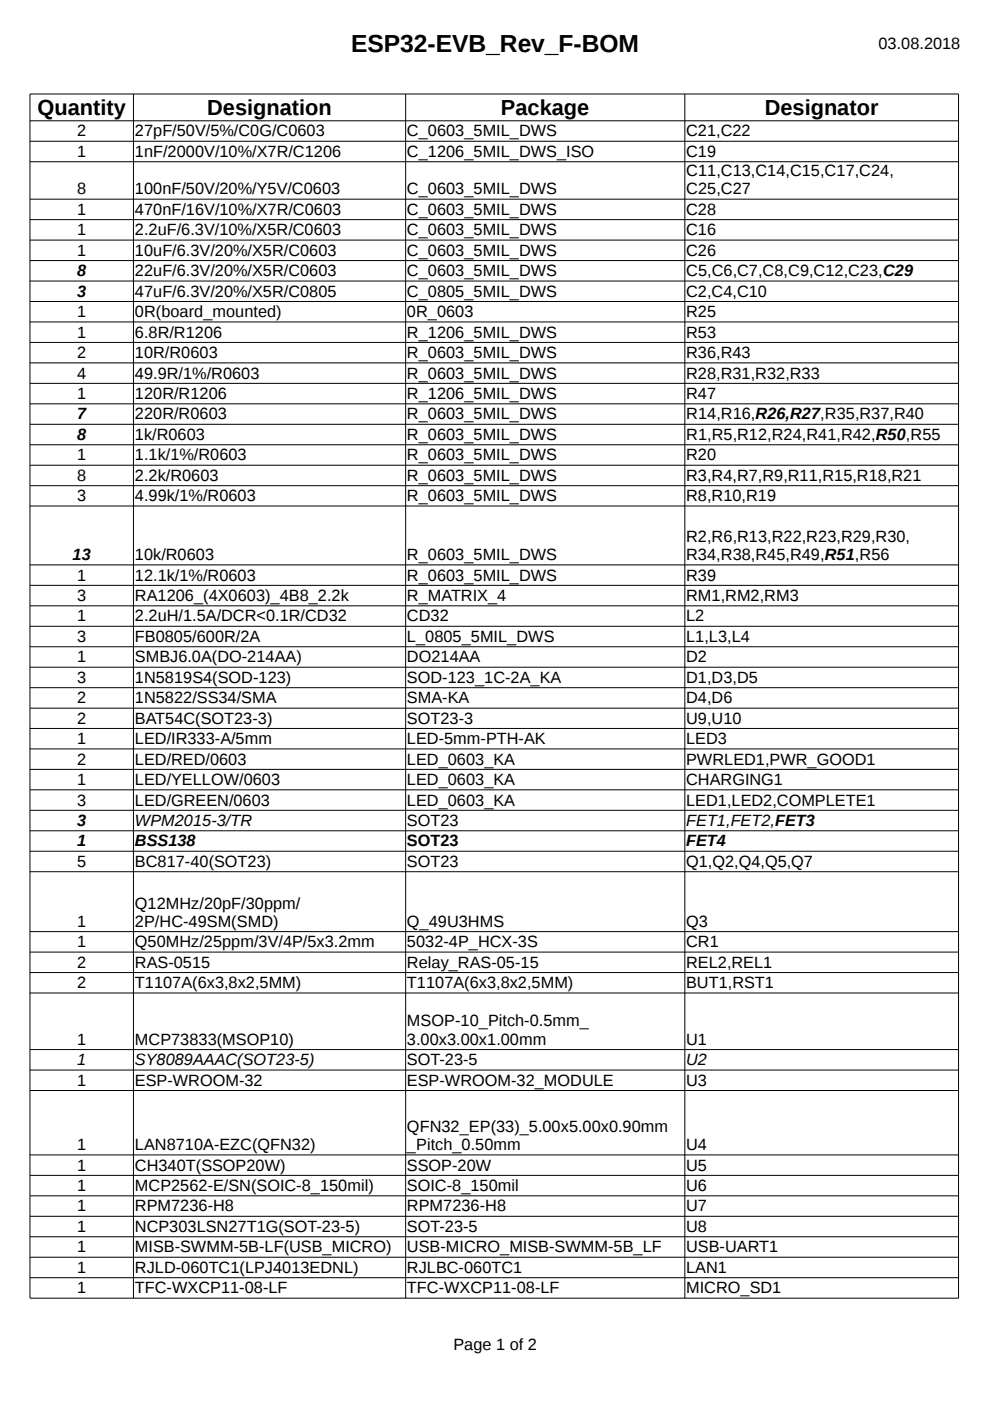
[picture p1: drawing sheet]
<svg xmlns="http://www.w3.org/2000/svg" width="210mm" height="297mm" viewBox="0 0 210 297" stroke-linecap="round" stroke-linejoin="round" font-family="sans-serif">
<defs><g id="words">
<text font-size="5.2" x="74.5" y="11.1">ESP32-EVB_Rev_F-BOM</text>
<g font-size="4.6">
<text x="7.9" y="24.3">Quantity</text>
<text x="43.9" y="24.3">Designation</text>
<text x="106.2" y="24.3">Package</text>
<text x="162.1" y="24.3">Designator</text>
</g>
<g font-size="3.5">
<text x="186.3" y="10.4">03.08.2018</text>
<text x="16.3" y="28.9">2</text>
<text x="28.6" y="28.9">27pF/50V/5%/C0G/C0603</text>
<text x="86.3" y="28.9">C_0603_5MIL_DWS</text>
<text x="145.5" y="28.9">C21,C22</text>
<text x="16.3" y="33.3">1</text>
<text x="28.6" y="33.3">1nF/2000V/10%/X7R/C1206</text>
<text x="86.3" y="33.3">C_1206_5MIL_DWS_ISO</text>
<text x="145.5" y="33.3">C19</text>
<text x="16.3" y="41.2">8</text>
<text x="28.6" y="41.2">100nF/50V/20%/Y5V/C0603</text>
<text x="86.3" y="41.2">C_0603_5MIL_DWS</text>
<text x="145.5" y="37.4">C11,C13,C14,C15,C17,C24,</text>
<text x="145.5" y="41.2">C25,C27</text>
<text x="16.3" y="45.5">1</text>
<text x="28.6" y="45.5">470nF/16V/10%/X7R/C0603</text>
<text x="86.3" y="45.5">C_0603_5MIL_DWS</text>
<text x="145.5" y="45.5">C28</text>
<text x="16.3" y="49.9">1</text>
<text x="28.6" y="49.9">2.2uF/6.3V/10%/X5R/C0603</text>
<text x="86.3" y="49.9">C_0603_5MIL_DWS</text>
<text x="145.5" y="49.9">C16</text>
<text x="16.3" y="54.2">1</text>
<text x="16.3" y="58.6">8</text>
<text x="28.6" y="54.2">10uF/6.3V/20%/X5R/C0603</text>
<text x="28.6" y="58.6">22uF/6.3V/20%/X5R/C0603</text>
<text x="86.3" y="54.2">C_0603_5MIL_DWS</text>
<text x="86.3" y="58.6">C_0603_5MIL_DWS</text>
<text x="145.5" y="54.2">C26</text>
<text x="145.5" y="58.6">C5,C6,C7,C8,C9,C12,C23,C29</text>
<text x="16.3" y="62.9">3</text>
<text x="28.6" y="62.9">47uF/6.3V/20%/X5R/C0805</text>
<text x="86.3" y="62.9">C_0805_5MIL_DWS</text>
<text x="145.5" y="62.9">C2,C4,C10</text>
<text x="16.3" y="67.2">1</text>
<text x="16.3" y="71.6">1</text>
<text x="28.6" y="67.2">0R(board_mounted)</text>
<text x="28.6" y="71.6">6.8R/R1206</text>
<text x="86.3" y="67.2">0R_0603</text>
<text x="86.3" y="71.6">R_1206_5MIL_DWS</text>
<text x="145.5" y="67.2">R25</text>
<text x="145.5" y="71.6">R53</text>
<text x="16.3" y="75.9">2</text>
<text x="28.6" y="75.9">10R/R0603</text>
<text x="86.3" y="75.9">R_0603_5MIL_DWS</text>
<text x="145.5" y="75.9">R36,R43</text>
<text x="16.3" y="80.3">4</text>
<text x="28.6" y="80.3">49.9R/1%/R0603</text>
<text x="86.3" y="80.3">R_0603_5MIL_DWS</text>
<text x="145.5" y="80.3">R28,R31,R32,R33</text>
<text x="16.3" y="84.6">1</text>
<text x="16.3" y="88.9">7</text>
<text x="28.6" y="84.6">120R/R1206</text>
<text x="28.6" y="88.9">220R/R0603</text>
<text x="86.3" y="84.6">R_1206_5MIL_DWS</text>
<text x="86.3" y="88.9">R_0603_5MIL_DWS</text>
<text x="145.5" y="84.6">R47</text>
<text x="145.5" y="88.9">R14,R16,R26,R27,R35,R37,R40</text>
<text x="16.3" y="93.3">8</text>
<text x="28.6" y="93.3">1k/R0603</text>
<text x="86.3" y="93.3">R_0603_5MIL_DWS</text>
<text x="145.5" y="93.3">R1,R5,R12,R24,R41,R42,R50,R55</text>
<text x="16.3" y="97.6">1</text>
<text x="16.3" y="102">8</text>
<text x="28.6" y="97.6">1.1k/1%/R0603</text>
<text x="28.6" y="102">2.2k/R0603</text>
<text x="86.3" y="97.6">R_0603_5MIL_DWS</text>
<text x="86.3" y="102">R_0603_5MIL_DWS</text>
<text x="145.5" y="97.6">R20</text>
<text x="145.5" y="102">R3,R4,R7,R9,R11,R15,R18,R21</text>
<text x="16.3" y="106.3">3</text>
<text x="28.6" y="106.3">4.99k/1%/R0603</text>
<text x="86.3" y="106.3">R_0603_5MIL_DWS</text>
<text x="145.5" y="106.3">R8,R10,R19</text>
<text x="15.4" y="118.7">13</text>
<text x="28.6" y="118.7">10k/R0603</text>
<text x="86.3" y="118.7">R_0603_5MIL_DWS</text>
<text x="145.5" y="114.9">R2,R6,R13,R22,R23,R29,R30,</text>
<text x="145.5" y="118.7">R34,R38,R45,R49,R51,R56</text>
<text x="16.3" y="123.1">1</text>
<text x="28.6" y="123.1">12.1k/1%/R0603</text>
<text x="86.3" y="123.1">R_0603_5MIL_DWS</text>
<text x="145.5" y="123.1">R39</text>
<text x="16.3" y="127.4">3</text>
<text x="16.3" y="131.8">1</text>
<text x="28.6" y="127.4">RA1206_(4X0603)_4B8_2.2k</text>
<text x="28.6" y="131.8">2.2uH/1.5A/DCR&lt;0.1R/CD32</text>
<text x="86.3" y="127.4">R_MATRIX_4</text>
<text x="86.3" y="131.8">CD32</text>
<text x="145.5" y="127.4">RM1,RM2,RM3</text>
<text x="145.5" y="131.8">L2</text>
<text x="16.3" y="136.1">3</text>
<text x="28.6" y="136.1">FB0805/600R/2A</text>
<text x="86.3" y="136.1">L_0805_5MIL_DWS</text>
<text x="145.5" y="136.1">L1,L3,L4</text>
<text x="16.3" y="140.4">1</text>
<text x="28.6" y="140.4">SMBJ6.0A(DO-214AA)</text>
<text x="86.3" y="140.4">DO214AA</text>
<text x="145.5" y="140.4">D2</text>
<text x="16.3" y="144.8">3</text>
<text x="16.3" y="149.1">2</text>
<text x="28.6" y="144.8">1N5819S4(SOD-123)</text>
<text x="28.6" y="149.1">1N5822/SS34/SMA</text>
<text x="86.3" y="144.8">SOD-123_1C-2A_KA</text>
<text x="86.3" y="149.1">SMA-KA</text>
<text x="145.5" y="144.8">D1,D3,D5</text>
<text x="145.5" y="149.1">D4,D6</text>
<text x="16.3" y="153.5">2</text>
<text x="28.6" y="153.5">BAT54C(SOT23-3)</text>
<text x="86.3" y="153.5">SOT23-3</text>
<text x="145.5" y="153.5">U9,U10</text>
<text x="16.3" y="157.8">1</text>
<text x="28.6" y="157.8">LED/IR333-A/5mm</text>
<text x="86.3" y="157.8">LED-5mm-PTH-AK</text>
<text x="145.5" y="157.8">LED3</text>
<text x="16.3" y="162.1">2</text>
<text x="16.3" y="166.5">1</text>
<text x="28.6" y="162.1">LED/RED/0603</text>
<text x="28.6" y="166.5">LED/YELLOW/0603</text>
<text x="86.3" y="162.1">LED_0603_KA</text>
<text x="86.3" y="166.5">LED_0603_KA</text>
<text x="145.5" y="162.1">PWRLED1,PWR_GOOD1</text>
<text x="145.5" y="166.5">CHARGING1</text>
<text x="16.3" y="170.8">3</text>
<text x="28.6" y="170.8">LED/GREEN/0603</text>
<text x="86.3" y="170.8">LED_0603_KA</text>
<text x="145.5" y="170.8">LED1,LED2,COMPLETE1</text>
<text x="16.3" y="175.1">3</text>
<text x="16.3" y="179.5">1</text>
<text x="28.6" y="175.1">WPM2015-3/TR</text>
<text x="28.6" y="179.5">BSS138</text>
<text x="86.3" y="175.1">SOT23</text>
<text x="86.3" y="179.5">SOT23</text>
<text x="145.5" y="179.5">FET4</text>
<text x="145.5" y="175.2">FET1,FET2,FET3</text>
<text x="16.3" y="183.8">5</text>
<text x="28.6" y="183.8">BC817-40(SOT23)</text>
<text x="86.3" y="183.8">SOT23</text>
<text x="145.5" y="183.8">Q1,Q2,Q4,Q5,Q7</text>
<text x="16.3" y="196.5">1</text>
<text x="28.6" y="192.7">Q12MHz/20pF/30ppm/</text>
<text x="28.6" y="196.5">2P/HC-49SM(SMD)</text>
<text x="86.3" y="196.5">Q_49U3HMS</text>
<text x="145.5" y="196.5">Q3</text>
<text x="16.3" y="200.8">1</text>
<text x="28.6" y="200.8">Q50MHz/25ppm/3V/4P/5x3.2mm</text>
<text x="86.3" y="200.8">5032-4P_HCX-3S</text>
<text x="145.5" y="200.8">CR1</text>
<text x="16.3" y="205.2">2</text>
<text x="16.3" y="209.5">2</text>
<text x="28.6" y="205.2">RAS-0515</text>
<text x="28.6" y="209.5">T1107A(6x3,8x2,5MM)</text>
<text x="86.3" y="205.2">Relay_RAS-05-15</text>
<text x="86.3" y="209.5">T1107A(6x3,8x2,5MM)</text>
<text x="145.5" y="205.2">REL2,REL1</text>
<text x="145.5" y="209.5">BUT1,RST1</text>
<text x="16.3" y="221.5">1</text>
<text x="28.6" y="221.5">MCP73833(MSOP10)</text>
<text x="86.3" y="217.6">MSOP-10_Pitch-0.5mm_</text>
<text x="86.3" y="221.5">3.00x3.00x1.00mm</text>
<text x="145.5" y="221.5">U1</text>
<text x="16.3" y="225.8">1</text>
<text x="28.6" y="225.8">SY8089AAAC(SOT23-5)</text>
<text x="86.3" y="225.8">SOT-23-5</text>
<text x="145.5" y="225.8">U2</text>
<text x="16.3" y="230.2">1</text>
<text x="28.6" y="230.2">ESP-WROOM-32</text>
<text x="86.3" y="230.2">ESP-WROOM-32_MODULE</text>
<text x="145.5" y="230.2">U3</text>
<text x="86.3" y="240">QFN32_EP(33)_5.00x5.00x0.90mm</text>
<text x="16.3" y="243.8">1</text>
<text x="28.6" y="243.8">LAN8710A-EZC(QFN32)</text>
<text x="86.3" y="243.9">_Pitch_0.50mm</text>
<text x="145.5" y="243.8">U4</text>
<text x="16.3" y="248.2">1</text>
<text x="28.6" y="248.2">CH340T(SSOP20W)</text>
<text x="86.3" y="248.2">SSOP-20W</text>
<text x="145.5" y="248.2">U5</text>
<text x="16.3" y="252.5">1</text>
<text x="16.3" y="256.9">1</text>
<text x="28.6" y="252.5">MCP2562-E/SN(SOIC-8_150mil)</text>
<text x="28.6" y="256.9">RPM7236-H8</text>
<text x="86.3" y="252.5">SOIC-8_150mil</text>
<text x="86.3" y="256.9">RPM7236-H8</text>
<text x="145.5" y="252.5">U6</text>
<text x="145.5" y="256.9">U7</text>
<text x="16.3" y="261.2">1</text>
<text x="28.6" y="261.2">NCP303LSN27T1G(SOT-23-5)</text>
<text x="86.3" y="261.2">SOT-23-5</text>
<text x="145.5" y="261.2">U8</text>
<text x="16.3" y="265.5">1</text>
<text x="16.3" y="269.9">1</text>
<text x="28.6" y="265.5">MISB-SWMM-5B-LF(USB_MICRO)</text>
<text x="28.6" y="269.9">RJLD-060TC1(LPJ4013EDNL)</text>
<text x="86.3" y="265.5">USB-MICRO_MISB-SWMM-5B_LF</text>
<text x="86.3" y="269.9">RJLBC-060TC1</text>
<text x="145.5" y="265.5">USB-UART1</text>
<text x="145.5" y="269.9">LAN1</text>
<text x="16.3" y="274.2">1</text>
<text x="28.6" y="274.2">TFC-WXCP11-08-LF</text>
<text x="86.3" y="274.2">TFC-WXCP11-08-LF</text>
<text x="145.5" y="274.2">MICRO_SD1</text>
<text x="96.1" y="286.3">Page 1 of 2</text>
</g>
</g></defs>
<g fill="none" stroke="#000" stroke-width=".21">
<path d="M6.3 19.9h196.9v255.3h-196.9zM28.3 19.9v255.3M86 19.9v255.3M145.2 19.9v255.3M6.3 25.6h196.9M6.3 30h196.9M6.3 34.3h196.9M6.3 42.2h196.9M6.3 46.6h196.9M6.3 50.9h196.9M6.3 55.2h196.9M6.3 59.6h196.9"/>
<path d="M6.3 63.9h196.9M6.3 68.3h196.9M6.3 72.6h196.9M6.3 76.9h196.9M6.3 81.3h196.9M6.3 85.6h196.9M6.3 90h196.9M6.3 94.3h196.9M6.3 98.6h196.9M6.3 103h196.9M6.3 107.3h196.9M6.3 119.8h196.9"/>
<path d="M6.3 124.1h196.9M6.3 128.4h196.9M6.3 132.8h196.9M6.3 137.1h196.9M6.3 141.5h196.9M6.3 145.8h196.9M6.3 150.1h196.9M6.3 154.4h196.9M6.3 158.8h196.9M6.3 163.1h196.9M6.3 167.5h196.9M6.3 171.8h196.9"/>
<path d="M6.3 176.1h196.9M6.3 180.5h196.9M6.3 184.8h196.9M6.3 197.5h196.9M6.3 201.9h196.9M6.3 206.2h196.9M6.3 210.5h196.9M6.3 222.5h196.9M6.3 226.9h196.9M6.3 231.2h196.9M6.3 244.9h196.9M6.3 249.2h196.9"/>
<path d="M6.3 253.5h196.9M6.3 257.9h196.9M6.3 262.2h196.9M6.3 266.6h196.9M6.3 270.9h196.9"/>
</g>
<use href="#words"/>
</svg>
